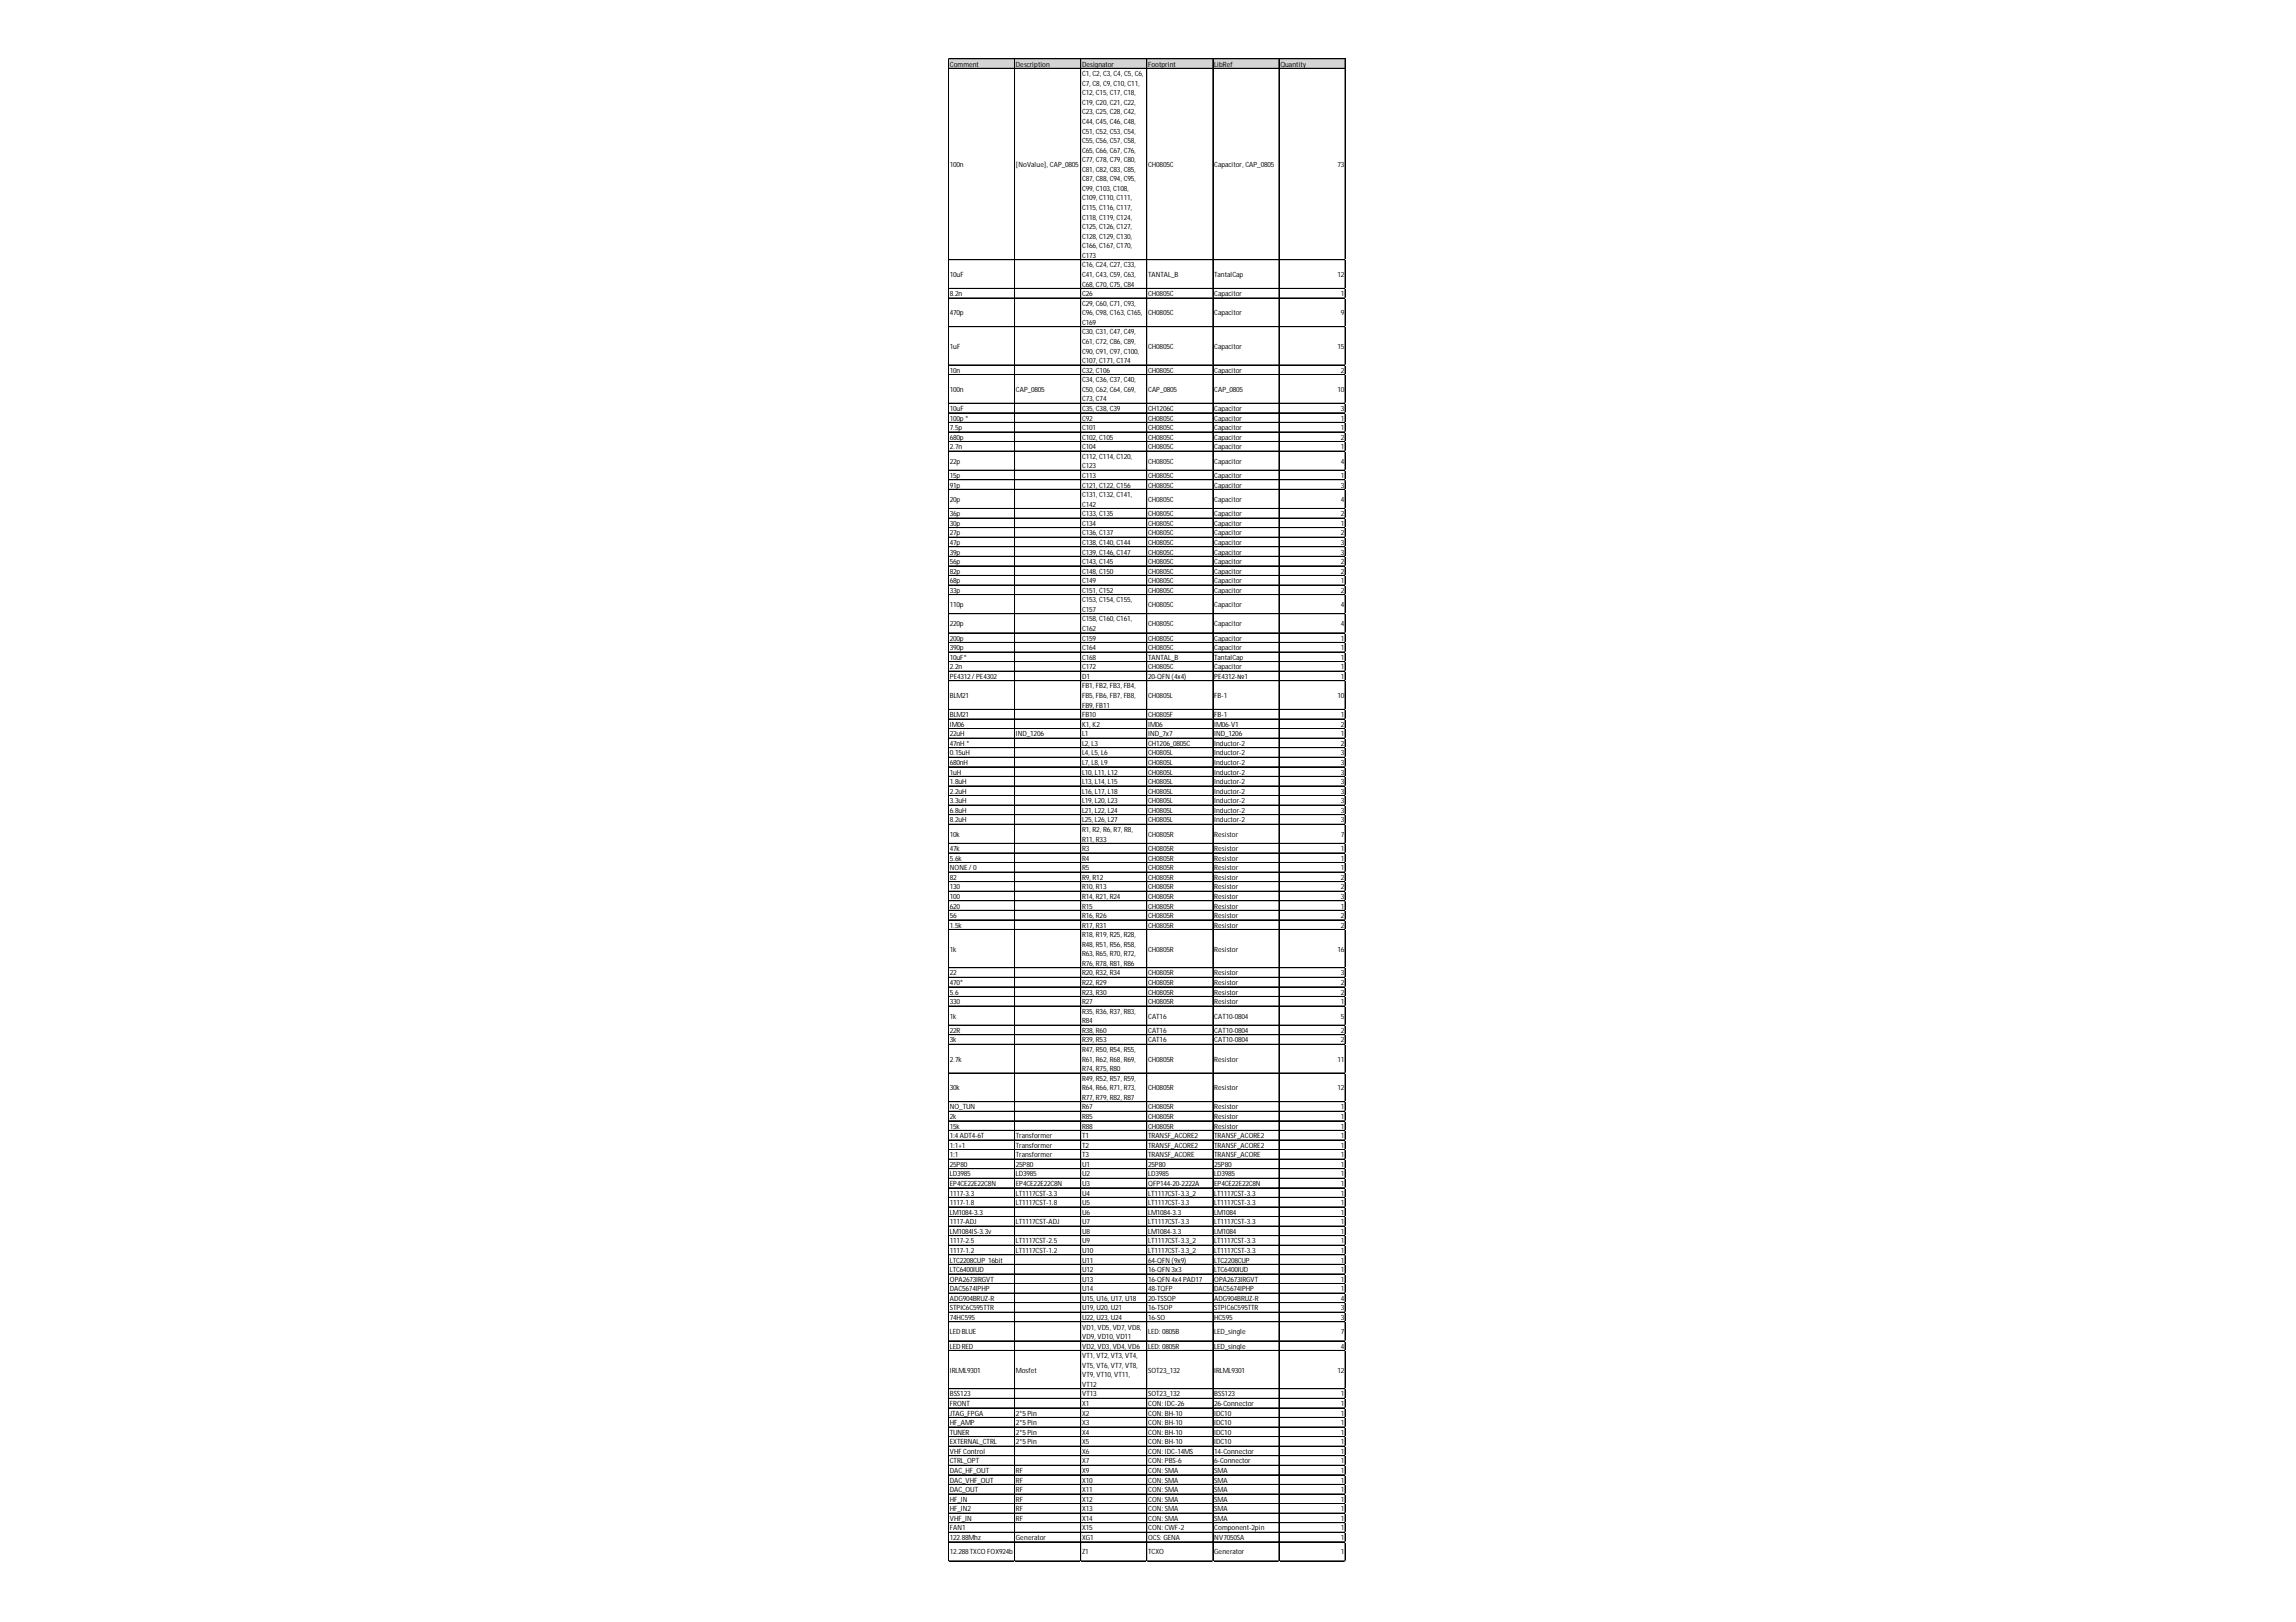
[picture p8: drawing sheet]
<svg xmlns="http://www.w3.org/2000/svg" width="297mm" height="210mm" viewBox="0 0 297 210" stroke-linecap="round" stroke-linejoin="round" font-family="sans-serif">
<defs><g id="words">
<g font-size=".9">
<text x="122.9" y="8.6">Comment</text>
<text x="131.4" y="8.6">Description</text>
<text x="140" y="8.6">Designator</text>
<text x="140" y="9.8">C1, C2, C3, C4, C5, C6,</text>
<text x="140" y="11.1">C7, C8, C9, C10, C11,</text>
<text x="148.5" y="8.6">Footprint</text>
<text x="157.1" y="8.6">LibRef</text>
<text x="165.6" y="8.6">Quantity</text>
<text x="140" y="12.3">C12, C15, C17, C18,</text>
<text x="140" y="13.6">C19, C20, C21, C22,</text>
<text x="140" y="14.8">C23, C25, C28, C42,</text>
<text x="140" y="16">C44, C45, C46, C48,</text>
<text x="140" y="17.3">C51, C52, C53, C54,</text>
<text x="122.9" y="21.6">100n</text>
<text x="131.4" y="21.6">[NoValue], CAP_0805</text>
<text x="140" y="18.5">C55, C56, C57, C58,</text>
<text x="140" y="19.8">C65, C66, C67, C76,</text>
<text x="140" y="21">C77, C78, C79, C80,</text>
<text x="140" y="22.2">C81, C82, C83, C85,</text>
<text x="140" y="23.5">C87, C88, C94, C95,</text>
<text x="148.5" y="21.6">CH0805C</text>
<text x="157.1" y="21.6">Capacitor, CAP_0805</text>
<text x="173" y="21.6">73</text>
<text x="140" y="24.7">C99, C103, C108,</text>
<text x="140" y="25.9">C109, C110, C111,</text>
<text x="140" y="27.2">C115, C116, C117,</text>
<text x="140" y="28.4">C118, C119, C124,</text>
<text x="140" y="29.7">C125, C126, C127,</text>
<text x="122.9" y="35.9">10uF</text>
<text x="140" y="30.9">C128, C129, C130,</text>
<text x="140" y="32.1">C166, C167, C170,</text>
<text x="140" y="33.4">C173</text>
<text x="140" y="34.6">C16, C24, C27, C33,</text>
<text x="140" y="35.9">C41, C43, C59, C63,</text>
<text x="148.5" y="35.9">TANTAL_B</text>
<text x="157.1" y="35.9">TantalCap</text>
<text x="173" y="35.9">12</text>
<text x="122.9" y="38.3">8.2n</text>
<text x="122.9" y="40.8">470p</text>
<text x="140" y="37.1">C68, C70, C75, C84</text>
<text x="140" y="38.3">C26</text>
<text x="140" y="39.6">C29, C60, C71, C93,</text>
<text x="140" y="40.8">C96, C98, C163, C165,</text>
<text x="148.5" y="38.3">CH0805C</text>
<text x="148.5" y="40.8">CH0805C</text>
<text x="157.1" y="38.3">Capacitor</text>
<text x="157.1" y="40.8">Capacitor</text>
<text x="173.5" y="38.3">1</text>
<text x="173.5" y="40.8">9</text>
<text x="122.9" y="45.1">1uF</text>
<text x="140" y="42">C169</text>
<text x="140" y="43.3">C30, C31, C47, C49,</text>
<text x="140" y="44.5">C61, C72, C86, C89,</text>
<text x="140" y="45.8">C90, C91, C97, C100,</text>
<text x="140" y="47">C107, C171, C174</text>
<text x="148.5" y="45.1">CH0805C</text>
<text x="157.1" y="45.1">Capacitor</text>
<text x="173" y="45.1">15</text>
<text x="122.9" y="48.2">10n</text>
<text x="122.9" y="50.7">100n</text>
<text x="122.9" y="53.2">10uF</text>
<text x="131.4" y="50.7">CAP_0805</text>
<text x="140" y="48.2">C32, C106</text>
<text x="140" y="49.5">C34, C36, C37, C40,</text>
<text x="140" y="50.7">C50, C62, C64, C69,</text>
<text x="140" y="51.9">C73, C74</text>
<text x="140" y="53.2">C35, C38, C39</text>
<text x="148.5" y="48.2">CH0805C</text>
<text x="148.5" y="50.7">CAP_0805</text>
<text x="148.5" y="53.2">CH1206C</text>
<text x="157.1" y="48.2">Capacitor</text>
<text x="157.1" y="50.7">CAP_0805</text>
<text x="157.1" y="53.2">Capacitor</text>
<text x="173" y="50.7">10</text>
<text x="173.5" y="48.2">2</text>
<text x="173.5" y="53.2">3</text>
<text x="122.9" y="54.4">100p*</text>
<text x="122.9" y="55.7">7.5p</text>
<text x="122.9" y="56.9">680p</text>
<text x="122.9" y="58.1">2.7n</text>
<text x="122.9" y="60">22p</text>
<text x="140" y="54.4">C92</text>
<text x="140" y="55.7">C101</text>
<text x="140" y="56.9">C102, C105</text>
<text x="140" y="58.1">C104</text>
<text x="140" y="59.4">C112, C114, C120,</text>
<text x="148.5" y="54.4">CH0805C</text>
<text x="148.5" y="55.7">CH0805C</text>
<text x="148.5" y="56.9">CH0805C</text>
<text x="148.5" y="58.1">CH0805C</text>
<text x="148.5" y="60">CH0805C</text>
<text x="157.1" y="54.4">Capacitor</text>
<text x="157.1" y="55.7">Capacitor</text>
<text x="157.1" y="56.9">Capacitor</text>
<text x="157.1" y="58.1">Capacitor</text>
<text x="157.1" y="60">Capacitor</text>
<text x="173.5" y="54.4">1</text>
<text x="173.5" y="55.7">1</text>
<text x="173.5" y="56.9">2</text>
<text x="173.5" y="58.1">1</text>
<text x="173.5" y="60">4</text>
<text x="122.9" y="61.9">15p</text>
<text x="122.9" y="63.1">91p</text>
<text x="122.9" y="64.9">20p</text>
<text x="140" y="60.6">C123</text>
<text x="140" y="61.9">C113</text>
<text x="140" y="63.1">C121, C122, C156</text>
<text x="140" y="64.3">C131, C132, C141,</text>
<text x="140" y="65.6">C142</text>
<text x="148.5" y="61.9">CH0805C</text>
<text x="148.5" y="63.1">CH0805C</text>
<text x="148.5" y="64.9">CH0805C</text>
<text x="157.1" y="61.9">Capacitor</text>
<text x="157.1" y="63.1">Capacitor</text>
<text x="157.1" y="64.9">Capacitor</text>
<text x="173.5" y="61.9">1</text>
<text x="173.5" y="63.1">3</text>
<text x="173.5" y="64.9">4</text>
<text x="122.9" y="66.8">36p</text>
<text x="122.9" y="68">30p</text>
<text x="122.9" y="69.3">27p</text>
<text x="122.9" y="70.5">47p</text>
<text x="122.9" y="71.8">39p</text>
<text x="140" y="66.8">C133, C135</text>
<text x="140" y="68">C134</text>
<text x="140" y="69.3">C136, C137</text>
<text x="140" y="70.5">C138, C140, C144</text>
<text x="140" y="71.8">C139, C146, C147</text>
<text x="148.5" y="66.8">CH0805C</text>
<text x="148.5" y="68">CH0805C</text>
<text x="148.5" y="69.3">CH0805C</text>
<text x="148.5" y="70.5">CH0805C</text>
<text x="148.5" y="71.8">CH0805C</text>
<text x="157.1" y="66.8">Capacitor</text>
<text x="157.1" y="68">Capacitor</text>
<text x="157.1" y="69.3">Capacitor</text>
<text x="157.1" y="70.5">Capacitor</text>
<text x="157.1" y="71.8">Capacitor</text>
<text x="173.5" y="66.8">2</text>
<text x="173.5" y="68">1</text>
<text x="173.5" y="69.3">2</text>
<text x="173.5" y="70.5">3</text>
<text x="173.5" y="71.8">3</text>
<text x="122.9" y="73">56p</text>
<text x="122.9" y="74.2">82p</text>
<text x="122.9" y="75.5">68p</text>
<text x="122.9" y="76.7">33p</text>
<text x="140" y="73">C143, C145</text>
<text x="140" y="74.2">C148, C150</text>
<text x="140" y="75.5">C149</text>
<text x="140" y="76.7">C151, C152</text>
<text x="140" y="77.9">C153, C154, C155,</text>
<text x="148.5" y="73">CH0805C</text>
<text x="148.5" y="74.2">CH0805C</text>
<text x="148.5" y="75.5">CH0805C</text>
<text x="148.5" y="76.7">CH0805C</text>
<text x="157.1" y="73">Capacitor</text>
<text x="157.1" y="74.2">Capacitor</text>
<text x="157.1" y="75.5">Capacitor</text>
<text x="157.1" y="76.7">Capacitor</text>
<text x="173.5" y="73">2</text>
<text x="173.5" y="74.2">2</text>
<text x="173.5" y="75.5">1</text>
<text x="173.5" y="76.7">2</text>
<text x="122.9" y="78.6">110p</text>
<text x="122.9" y="81">220p</text>
<text x="122.9" y="82.9">200p</text>
<text x="140" y="79.2">C157</text>
<text x="140" y="80.4">C158, C160, C161,</text>
<text x="140" y="81.7">C162</text>
<text x="140" y="82.9">C159</text>
<text x="148.5" y="78.6">CH0805C</text>
<text x="148.5" y="81">CH0805C</text>
<text x="148.5" y="82.9">CH0805C</text>
<text x="157.1" y="78.6">Capacitor</text>
<text x="157.1" y="81">Capacitor</text>
<text x="157.1" y="82.9">Capacitor</text>
<text x="173.5" y="78.6">4</text>
<text x="173.5" y="81">4</text>
<text x="173.5" y="82.9">1</text>
<text x="122.9" y="84.1">390p</text>
<text x="122.9" y="85.4">10uF*</text>
<text x="122.9" y="86.6">2.2n</text>
<text x="122.9" y="87.9">PE4312/PE4302</text>
<text x="140" y="84.1">C164</text>
<text x="140" y="85.4">C168</text>
<text x="140" y="86.6">C172</text>
<text x="140" y="87.9">D1</text>
<text x="140" y="89.1">FB1, FB2, FB3, FB4,</text>
<text x="148.5" y="84.1">CH0805C</text>
<text x="148.5" y="85.4">TANTAL_B</text>
<text x="148.5" y="86.6">CH0805C</text>
<text x="148.5" y="87.9">20-QFN(4x4)</text>
<text x="157.1" y="84.1">Capacitor</text>
<text x="157.1" y="85.4">TantalCap</text>
<text x="157.1" y="86.6">Capacitor</text>
<text x="157.1" y="87.9">PE4312-№1</text>
<text x="173.5" y="84.1">1</text>
<text x="173.5" y="85.4">1</text>
<text x="173.5" y="86.6">1</text>
<text x="173.5" y="87.9">1</text>
<text x="122.9" y="90.3">BLM21</text>
<text x="122.9" y="92.8">BLM21</text>
<text x="122.9" y="94">IM06</text>
<text x="122.9" y="95.3">22uH</text>
<text x="131.4" y="95.3">IND_1206</text>
<text x="140" y="90.3">FB5, FB6, FB7, FB8,</text>
<text x="140" y="91.6">FB9, FB11</text>
<text x="140" y="92.8">FB10</text>
<text x="140" y="94">K1, K2</text>
<text x="140" y="95.3">L1</text>
<text x="148.5" y="90.3">CH0805L</text>
<text x="148.5" y="92.8">CH0805F</text>
<text x="148.5" y="94">IM06</text>
<text x="148.5" y="95.3">IND_7x7</text>
<text x="157.1" y="90.3">FB-1</text>
<text x="157.1" y="92.8">FB-1</text>
<text x="157.1" y="94">IM06-V1</text>
<text x="157.1" y="95.3">IND_1206</text>
<text x="173" y="90.3">10</text>
<text x="173.5" y="92.8">1</text>
<text x="173.5" y="94">2</text>
<text x="173.5" y="95.3">1</text>
<text x="122.9" y="96.5">47nH*</text>
<text x="122.9" y="97.8">0.15uH</text>
<text x="122.9" y="99">680nH</text>
<text x="122.9" y="100.2">1uH</text>
<text x="122.9" y="101.5">1.8uH</text>
<text x="140" y="96.5">L2, L3</text>
<text x="140" y="97.8">L4, L5, L6</text>
<text x="140" y="99">L7, L8, L9</text>
<text x="140" y="100.2">L10, L11, L12</text>
<text x="140" y="101.5">L13, L14, L15</text>
<text x="148.5" y="96.5">CH1206_0805C</text>
<text x="148.5" y="97.8">CH0805L</text>
<text x="148.5" y="99">CH0805L</text>
<text x="148.5" y="100.2">CH0805L</text>
<text x="148.5" y="101.5">CH0805L</text>
<text x="157.1" y="96.5">Inductor-2</text>
<text x="157.1" y="97.8">Inductor-2</text>
<text x="157.1" y="99">Inductor-2</text>
<text x="157.1" y="100.2">Inductor-2</text>
<text x="157.1" y="101.5">Inductor-2</text>
<text x="173.5" y="96.5">2</text>
<text x="173.5" y="97.8">3</text>
<text x="173.5" y="99">3</text>
<text x="173.5" y="100.2">3</text>
<text x="173.5" y="101.5">3</text>
<text x="122.9" y="102.7">2.2uH</text>
<text x="122.9" y="104">3.3uH</text>
<text x="122.9" y="105.2">6.8uH</text>
<text x="122.9" y="106.4">8.2uH</text>
<text x="140" y="102.7">L16, L17, L18</text>
<text x="140" y="104">L19, L20, L23</text>
<text x="140" y="105.2">L21, L22, L24</text>
<text x="140" y="106.4">L25, L26, L27</text>
<text x="140" y="107.7">R1, R2, R6, R7, R8,</text>
<text x="148.5" y="102.7">CH0805L</text>
<text x="148.5" y="104">CH0805L</text>
<text x="148.5" y="105.2">CH0805L</text>
<text x="148.5" y="106.4">CH0805L</text>
<text x="157.1" y="102.7">Inductor-2</text>
<text x="157.1" y="104">Inductor-2</text>
<text x="157.1" y="105.2">Inductor-2</text>
<text x="157.1" y="106.4">Inductor-2</text>
<text x="173.5" y="102.7">3</text>
<text x="173.5" y="104">3</text>
<text x="173.5" y="105.2">3</text>
<text x="173.5" y="106.4">3</text>
<text x="122.9" y="108.3">10k</text>
<text x="122.9" y="110.1">47k</text>
<text x="122.9" y="111.4">5.6k</text>
<text x="122.9" y="112.6">NONE/0</text>
<text x="122.9" y="113.9">82</text>
<text x="140" y="108.9">R11, R33</text>
<text x="140" y="110.1">R3</text>
<text x="140" y="111.4">R4</text>
<text x="140" y="112.6">R5</text>
<text x="140" y="113.9">R9, R12</text>
<text x="148.5" y="108.3">CH0805R</text>
<text x="148.5" y="110.1">CH0805R</text>
<text x="148.5" y="111.4">CH0805R</text>
<text x="148.5" y="112.6">CH0805R</text>
<text x="148.5" y="113.9">CH0805R</text>
<text x="157.1" y="108.3">Resistor</text>
<text x="157.1" y="110.1">Resistor</text>
<text x="157.1" y="111.4">Resistor</text>
<text x="157.1" y="112.6">Resistor</text>
<text x="157.1" y="113.9">Resistor</text>
<text x="173.5" y="108.3">7</text>
<text x="173.5" y="110.1">1</text>
<text x="173.5" y="111.4">1</text>
<text x="173.5" y="112.6">1</text>
<text x="173.5" y="113.9">2</text>
<text x="122.9" y="115.1">130</text>
<text x="122.9" y="116.3">100</text>
<text x="122.9" y="117.6">620</text>
<text x="122.9" y="118.8">56</text>
<text x="140" y="115.1">R10, R13</text>
<text x="140" y="116.3">R14, R21, R24</text>
<text x="140" y="117.6">R15</text>
<text x="140" y="118.8">R16, R26</text>
<text x="148.5" y="115.1">CH0805R</text>
<text x="148.5" y="116.3">CH0805R</text>
<text x="148.5" y="117.6">CH0805R</text>
<text x="148.5" y="118.8">CH0805R</text>
<text x="157.1" y="115.1">Resistor</text>
<text x="157.1" y="116.3">Resistor</text>
<text x="157.1" y="117.6">Resistor</text>
<text x="157.1" y="118.8">Resistor</text>
<text x="173.5" y="115.1">2</text>
<text x="173.5" y="116.3">3</text>
<text x="173.5" y="117.6">1</text>
<text x="173.5" y="118.8">2</text>
<text x="122.9" y="120">1.5k</text>
<text x="122.9" y="123.1">1k</text>
<text x="140" y="120">R17, R31</text>
<text x="140" y="121.3">R18, R19, R25, R28,</text>
<text x="140" y="122.5">R48, R51, R56, R58,</text>
<text x="140" y="123.8">R63, R65, R70, R72,</text>
<text x="140" y="125">R76, R78, R81, R86</text>
<text x="148.5" y="120">CH0805R</text>
<text x="148.5" y="123.1">CH0805R</text>
<text x="157.1" y="120">Resistor</text>
<text x="157.1" y="123.1">Resistor</text>
<text x="173" y="123.1">16</text>
<text x="173.5" y="120">2</text>
<text x="122.9" y="126.2">22</text>
<text x="122.9" y="127.5">470*</text>
<text x="122.9" y="128.7">5.6</text>
<text x="122.9" y="130">330</text>
<text x="122.9" y="131.8">1k</text>
<text x="140" y="126.2">R20, R32, R34</text>
<text x="140" y="127.5">R22, R29</text>
<text x="140" y="128.7">R23, R30</text>
<text x="140" y="130">R27</text>
<text x="140" y="131.2">R35, R36, R37, R83,</text>
<text x="148.5" y="126.2">CH0805R</text>
<text x="148.5" y="127.5">CH0805R</text>
<text x="148.5" y="128.7">CH0805R</text>
<text x="148.5" y="130">CH0805R</text>
<text x="148.5" y="131.8">CAT16</text>
<text x="157.1" y="126.2">Resistor</text>
<text x="157.1" y="127.5">Resistor</text>
<text x="157.1" y="128.7">Resistor</text>
<text x="157.1" y="130">Resistor</text>
<text x="157.1" y="131.8">CAT10-0804</text>
<text x="173.5" y="126.2">3</text>
<text x="173.5" y="127.5">2</text>
<text x="173.5" y="128.7">2</text>
<text x="173.5" y="130">1</text>
<text x="173.5" y="131.8">5</text>
<text x="122.9" y="133.7">22R</text>
<text x="122.9" y="134.9">3k</text>
<text x="122.9" y="137.4">2.7k</text>
<text x="140" y="132.4">R84</text>
<text x="140" y="133.7">R38, R60</text>
<text x="140" y="134.9">R39, R53</text>
<text x="140" y="136.1">R47, R50, R54, R55,</text>
<text x="140" y="137.4">R61, R62, R68, R69,</text>
<text x="148.5" y="133.7">CAT16</text>
<text x="148.5" y="134.9">CAT16</text>
<text x="148.5" y="137.4">CH0805R</text>
<text x="157.1" y="133.7">CAT10-0804</text>
<text x="157.1" y="134.9">CAT10-0804</text>
<text x="157.1" y="137.4">Resistor</text>
<text x="173" y="137.4">11</text>
<text x="173.5" y="133.7">2</text>
<text x="173.5" y="134.9">2</text>
<text x="122.9" y="141.1">30k</text>
<text x="122.9" y="143.6">NO_TUN</text>
<text x="140" y="138.6">R74, R75, R80</text>
<text x="140" y="139.9">R49, R52, R57, R59,</text>
<text x="140" y="141.1">R64, R66, R71, R73,</text>
<text x="140" y="142.3">R77, R79, R82, R87</text>
<text x="140" y="143.6">R67</text>
<text x="148.5" y="141.1">CH0805R</text>
<text x="148.5" y="143.6">CH0805R</text>
<text x="157.1" y="141.1">Resistor</text>
<text x="157.1" y="143.6">Resistor</text>
<text x="173" y="141.1">12</text>
<text x="173.5" y="143.6">1</text>
<text x="122.9" y="144.8">2k</text>
<text x="122.9" y="146.1">15k</text>
<text x="122.9" y="147.3">1:4ADT4-6T</text>
<text x="122.9" y="148.5">1:1+1</text>
<text x="122.9" y="149.8">1:1</text>
<text x="131.4" y="147.3">Transformer</text>
<text x="131.4" y="148.5">Transformer</text>
<text x="131.4" y="149.8">Transformer</text>
<text x="140" y="144.8">R85</text>
<text x="140" y="146.1">R88</text>
<text x="140" y="147.3">T1</text>
<text x="140" y="148.5">T2</text>
<text x="140" y="149.8">T3</text>
<text x="148.5" y="144.8">CH0805R</text>
<text x="148.5" y="146.1">CH0805R</text>
<text x="148.5" y="147.3">TRANSF_ACORE2</text>
<text x="148.5" y="148.5">TRANSF_ACORE2</text>
<text x="148.5" y="149.8">TRANSF_ACORE</text>
<text x="157.1" y="144.8">Resistor</text>
<text x="157.1" y="146.1">Resistor</text>
<text x="157.1" y="147.3">TRANSF_ACORE2</text>
<text x="157.1" y="148.5">TRANSF_ACORE2</text>
<text x="157.1" y="149.8">TRANSF_ACORE</text>
<text x="173.5" y="144.8">1</text>
<text x="173.5" y="146.1">1</text>
<text x="173.5" y="147.3">1</text>
<text x="173.5" y="148.5">1</text>
<text x="173.5" y="149.8">1</text>
<text x="122.9" y="151">25P80</text>
<text x="122.9" y="152.2">LD3985</text>
<text x="122.9" y="153.5">EP4CE22E22C8N</text>
<text x="122.9" y="154.7">1117-3.3</text>
<text x="122.9" y="156">1117-1.8</text>
<text x="131.4" y="151">25P80</text>
<text x="131.4" y="152.2">LD3985</text>
<text x="131.4" y="153.5">EP4CE22E22C8N</text>
<text x="131.4" y="154.7">LT1117CST-3.3</text>
<text x="131.4" y="156">LT1117CST-1.8</text>
<text x="140" y="151">U1</text>
<text x="140" y="152.2">U2</text>
<text x="140" y="153.5">U3</text>
<text x="140" y="154.7">U4</text>
<text x="140" y="156">U5</text>
<text x="148.5" y="151">25P80</text>
<text x="148.5" y="152.2">LD3985</text>
<text x="148.5" y="153.5">QFP144-20-2222A</text>
<text x="148.5" y="154.7">LT1117CST-3.3_2</text>
<text x="148.5" y="156">LT1117CST-3.3</text>
<text x="157.1" y="151">25P80</text>
<text x="157.1" y="152.2">LD3985</text>
<text x="157.1" y="153.5">EP4CE22E22C8N</text>
<text x="157.1" y="154.7">LT1117CST-3.3</text>
<text x="157.1" y="156">LT1117CST-3.3</text>
<text x="173.5" y="151">1</text>
<text x="173.5" y="152.2">1</text>
<text x="173.5" y="153.5">1</text>
<text x="173.5" y="154.7">1</text>
<text x="173.5" y="156">1</text>
<text x="122.9" y="157.2">LM1084-3.3</text>
<text x="122.9" y="158.4">1117-ADJ</text>
<text x="122.9" y="159.7">LM1084IS-3.3v</text>
<text x="122.9" y="160.9">1117-2.5</text>
<text x="131.4" y="158.4">LT1117CST-ADJ</text>
<text x="131.4" y="160.9">LT1117CST-2.5</text>
<text x="140" y="157.2">U6</text>
<text x="140" y="158.4">U7</text>
<text x="140" y="159.7">U8</text>
<text x="140" y="160.9">U9</text>
<text x="148.5" y="157.2">LM1084-3.3</text>
<text x="148.5" y="158.4">LT1117CST-3.3</text>
<text x="148.5" y="159.7">LM1084-3.3</text>
<text x="148.5" y="160.9">LT1117CST-3.3_2</text>
<text x="157.1" y="157.2">LM1084</text>
<text x="157.1" y="158.4">LT1117CST-3.3</text>
<text x="157.1" y="159.7">LM1084</text>
<text x="157.1" y="160.9">LT1117CST-3.3</text>
<text x="173.5" y="157.2">1</text>
<text x="173.5" y="158.4">1</text>
<text x="173.5" y="159.7">1</text>
<text x="173.5" y="160.9">1</text>
<text x="122.9" y="162.1">1117-1.2</text>
<text x="122.9" y="163.4">LTC2208CUP16bit</text>
<text x="122.9" y="164.6">LTC6400IUD</text>
<text x="122.9" y="165.9">OPA2673IRGVT</text>
<text x="122.9" y="167.1">DAC5674IPHP</text>
<text x="131.4" y="162.1">LT1117CST-1.2</text>
<text x="140" y="162.1">U10</text>
<text x="140" y="163.4">U11</text>
<text x="140" y="164.6">U12</text>
<text x="140" y="165.9">U13</text>
<text x="140" y="167.1">U14</text>
<text x="148.5" y="162.1">LT1117CST-3.3_2</text>
<text x="148.5" y="163.4">64-QFN(9x9)</text>
<text x="148.5" y="164.6">16-QFN3x3</text>
<text x="148.5" y="165.9">16-QFN4x4PAD17</text>
<text x="148.5" y="167.1">48-TQFP</text>
<text x="157.1" y="162.1">LT1117CST-3.3</text>
<text x="157.1" y="163.4">LTC2208CUP</text>
<text x="157.1" y="164.6">LTC6400IUD</text>
<text x="157.1" y="165.9">OPA2673IRGVT</text>
<text x="157.1" y="167.1">DAC5674IPHP</text>
<text x="173.5" y="162.1">1</text>
<text x="173.5" y="163.4">1</text>
<text x="173.5" y="164.6">1</text>
<text x="173.5" y="165.9">1</text>
<text x="173.5" y="167.1">1</text>
<text x="122.9" y="168.3">ADG904BRUZ-R</text>
<text x="122.9" y="169.6">STPIC6C595TTR</text>
<text x="122.9" y="170.8">74HC595</text>
<text x="122.9" y="172.7">LEDBLUE</text>
<text x="140" y="168.3">U15, U16, U17, U18</text>
<text x="140" y="169.6">U19, U20, U21</text>
<text x="140" y="170.8">U22, U23, U24</text>
<text x="140" y="172.1">VD1, VD5, VD7, VD8,</text>
<text x="140" y="173.3">VD9, VD10, VD11</text>
<text x="148.5" y="168.3">20-TSSOP</text>
<text x="148.5" y="169.6">16-TSOP</text>
<text x="148.5" y="170.8">16-SO</text>
<text x="148.5" y="172.7">LED: 0805B</text>
<text x="157.1" y="168.3">ADG904BRUZ-R</text>
<text x="157.1" y="169.6">STPIC6C595TTR</text>
<text x="157.1" y="170.8">HC595</text>
<text x="157.1" y="172.7">LED_single</text>
<text x="173.5" y="168.3">4</text>
<text x="173.5" y="169.6">3</text>
<text x="173.5" y="170.8">3</text>
<text x="173.5" y="172.7">7</text>
<text x="122.9" y="174.5">LEDRED</text>
<text x="122.9" y="177.6">IRLML9301</text>
<text x="131.4" y="177.6">Mosfet</text>
<text x="140" y="174.5">VD2, VD3, VD4, VD6</text>
<text x="140" y="175.8">VT1, VT2, VT3, VT4,</text>
<text x="140" y="177">VT5, VT6, VT7, VT8,</text>
<text x="140" y="178.2">VT9, VT10, VT11,</text>
<text x="140" y="179.5">VT12</text>
<text x="148.5" y="174.5">LED: 0805R</text>
<text x="148.5" y="177.6">SOT23_132</text>
<text x="157.1" y="174.5">LED_single</text>
<text x="157.1" y="177.6">IRLML9301</text>
<text x="173" y="177.6">12</text>
<text x="173.5" y="174.5">4</text>
<text x="122.9" y="180.7">BSS123</text>
<text x="122.9" y="182">FRONT</text>
<text x="122.9" y="183.2">JTAG_FPGA</text>
<text x="122.9" y="184.4">HF_AMP</text>
<text x="122.9" y="185.7">TUNER</text>
<text x="131.4" y="183.2">2*5Pin</text>
<text x="131.4" y="184.4">2*5Pin</text>
<text x="131.4" y="185.7">2*5Pin</text>
<text x="140" y="180.7">VT13</text>
<text x="140" y="182">X1</text>
<text x="140" y="183.2">X2</text>
<text x="140" y="184.4">X3</text>
<text x="140" y="185.7">X4</text>
<text x="148.5" y="180.7">SOT23_132</text>
<text x="148.5" y="182">CON: IDC-26</text>
<text x="148.5" y="183.2">CON: BH-10</text>
<text x="148.5" y="184.4">CON: BH-10</text>
<text x="148.5" y="185.7">CON: BH-10</text>
<text x="157.1" y="180.7">BSS123</text>
<text x="157.1" y="182">26-Connector</text>
<text x="157.1" y="183.2">IDC10</text>
<text x="157.1" y="184.4">IDC10</text>
<text x="157.1" y="185.7">IDC10</text>
<text x="173.5" y="180.7">1</text>
<text x="173.5" y="182">1</text>
<text x="173.5" y="183.2">1</text>
<text x="173.5" y="184.4">1</text>
<text x="173.5" y="185.7">1</text>
<text x="122.9" y="186.9">EXTERNAL_CTRL</text>
<text x="122.9" y="188.1">VHFControl</text>
<text x="122.9" y="189.4">CTRL_OPT</text>
<text x="122.9" y="190.6">DAC_HF_OUT</text>
<text x="122.9" y="191.9">DAC_VHF_OUT</text>
<text x="131.4" y="186.9">2*5Pin</text>
<text x="131.4" y="190.6">RF</text>
<text x="131.4" y="191.9">RF</text>
<text x="140" y="186.9">X5</text>
<text x="140" y="188.1">X6</text>
<text x="140" y="189.4">X7</text>
<text x="140" y="190.6">X9</text>
<text x="140" y="191.9">X10</text>
<text x="148.5" y="186.9">CON: BH-10</text>
<text x="148.5" y="188.1">CON: IDC-14MS</text>
<text x="148.5" y="189.4">CON: PBS-6</text>
<text x="148.5" y="190.6">CON: SMA</text>
<text x="148.5" y="191.9">CON: SMA</text>
<text x="157.1" y="186.9">IDC10</text>
<text x="157.1" y="188.1">14-Connector</text>
<text x="157.1" y="189.4">6-Connector</text>
<text x="157.1" y="190.6">SMA</text>
<text x="157.1" y="191.9">SMA</text>
<text x="173.5" y="186.9">1</text>
<text x="173.5" y="188.1">1</text>
<text x="173.5" y="189.4">1</text>
<text x="173.5" y="190.6">1</text>
<text x="173.5" y="191.9">1</text>
<text x="122.9" y="193.1">DAC_OUT</text>
<text x="122.9" y="194.3">HF_IN</text>
<text x="122.9" y="195.6">HF_IN2</text>
<text x="122.9" y="196.8">VHF_IN</text>
<text x="131.4" y="193.1">RF</text>
<text x="131.4" y="194.3">RF</text>
<text x="131.4" y="195.6">RF</text>
<text x="131.4" y="196.8">RF</text>
<text x="140" y="193.1">X11</text>
<text x="140" y="194.3">X12</text>
<text x="140" y="195.6">X13</text>
<text x="140" y="196.8">X14</text>
<text x="148.5" y="193.1">CON: SMA</text>
<text x="148.5" y="194.3">CON: SMA</text>
<text x="148.5" y="195.6">CON: SMA</text>
<text x="148.5" y="196.8">CON: SMA</text>
<text x="157.1" y="193.1">SMA</text>
<text x="157.1" y="194.3">SMA</text>
<text x="157.1" y="195.6">SMA</text>
<text x="157.1" y="196.8">SMA</text>
<text x="173.5" y="193.1">1</text>
<text x="173.5" y="194.3">1</text>
<text x="173.5" y="195.6">1</text>
<text x="173.5" y="196.8">1</text>
<text x="122.9" y="198.1">FAN1</text>
<text x="122.9" y="199.3">122.88Mhz</text>
<text x="122.9" y="201.1">12.288TXCOFOX924b</text>
<text x="131.4" y="199.3">Generator</text>
<text x="140" y="198.1">X15</text>
<text x="140" y="199.3">XG1</text>
<text x="140" y="201.1">Z1</text>
<text x="148.5" y="198.1">CON: CWF-2</text>
<text x="148.5" y="199.3">OCS: GENA</text>
<text x="148.5" y="201.1">TCXO</text>
<text x="157.1" y="198.1">Component-2pin</text>
<text x="157.1" y="199.3">NV7050SA</text>
<text x="157.1" y="201.1">Generator</text>
<text x="173.5" y="198.1">1</text>
<text x="173.5" y="199.3">1</text>
<text x="173.5" y="201.1">1</text>
</g>
</g></defs>
<path d="M122.7 7.6h51.4v1.3h-51.4z" fill="#d3d3d3"/>
<g fill="none" stroke="#000" stroke-width=".13">
<path d="M122.7 7.6v194.5M122.8 7.6h51.3M122.8 8.8h51.3M122.8 8.9h51.3M131.3 7.7v194.4M139.8 7.7v194.4M148.4 7.7v194.4M156.9 7.7v194.4M165.5 7.7v194.4M174 7.7v194.4M122.8 33.6h51.3M122.8 37.3h51.3"/>
<path d="M122.8 37.4h51.3M122.8 38.6h51.3M122.8 42.3h51.3M122.8 47.2h51.3M122.8 47.3h51.3M122.8 48.5h51.3M122.8 52.2h51.3M122.8 53.4h51.3M122.8 54.7h51.3M122.8 55.9h51.3M122.8 57.1h51.3M122.8 57.2h51.3"/>
<path d="M122.8 58.4h51.3M122.8 60.8h51.3M122.8 60.9h51.3M122.8 62.1h51.3M122.8 63.3h51.3M122.8 63.4h51.3M122.8 65.8h51.3M122.8 67h51.3M122.8 67.1h51.3M122.8 68.3h51.3M122.8 69.5h51.3M122.8 70.8h51.3"/>
<path d="M122.8 72h51.3M122.8 73.2h51.3M122.8 73.3h51.3M122.8 74.5h51.3M122.8 75.7h51.3M122.8 76.9h51.3M122.8 77h51.3M122.8 79.4h51.3M122.8 81.9h51.3M122.8 83.1h51.3M122.8 83.2h51.3M122.8 84.4h51.3"/>
<path d="M122.8 85.6h51.3M122.8 86.8h51.3M122.8 86.9h51.3M122.8 88.1h51.3M122.8 91.8h51.3M122.8 93h51.3M122.8 93.1h51.3M122.8 94.3h51.3M122.8 95.5h51.3M122.8 96.8h51.3M122.8 98h51.3M122.8 99.2h51.3"/>
<path d="M122.8 99.3h51.3M122.8 100.5h51.3M122.8 101.7h51.3M122.8 102.9h51.3M122.8 103h51.3M122.8 104.2h51.3M122.8 105.4h51.3M122.8 105.5h51.3M122.8 106.7h51.3M122.8 109.1h51.3M122.8 109.2h51.3M122.8 110.4h51.3"/>
<path d="M122.8 111.6h51.3M122.8 112.8h51.3M122.8 112.9h51.3M122.8 114.1h51.3M122.8 115.3h51.3M122.8 115.4h51.3M122.8 116.6h51.3M122.8 117.8h51.3M122.8 119h51.3M122.8 119.1h51.3M122.8 120.3h51.3M122.8 125.2h51.3"/>
<path d="M122.8 125.3h51.3M122.8 126.5h51.3M122.8 127.7h51.3M122.8 128.9h51.3M122.8 129h51.3M122.8 130.2h51.3M122.8 132.7h51.3M122.8 133.9h51.3M122.8 135.1h51.3M122.8 135.2h51.3M122.8 138.9h51.3M122.8 142.6h51.3"/>
<path d="M122.8 143.8h51.3M122.8 145h51.3M122.8 145.1h51.3M122.8 146.3h51.3M122.8 147.5h51.3M122.8 148.8h51.3M122.8 150h51.3M122.8 151.2h51.3M122.8 151.3h51.3M122.8 152.5h51.3M122.8 153.7h51.3M122.8 154.9h51.3"/>
<path d="M122.8 155h51.3M122.8 156.2h51.3M122.8 157.4h51.3M122.8 157.5h51.3M122.8 158.7h51.3M122.8 159.9h51.3M122.8 161.1h51.3M122.8 161.2h51.3M122.8 162.4h51.3M122.8 163.6h51.3M122.8 164.9h51.3M122.8 166.1h51.3"/>
<path d="M122.8 167.3h51.3M122.8 167.4h51.3M122.8 168.6h51.3M122.8 169.8h51.3M122.8 171h51.3M122.8 171.1h51.3M122.8 173.5h51.3M122.8 173.6h51.3M122.8 174.8h51.3M122.8 179.7h51.3M122.8 180.9h51.3M122.8 181h51.3"/>
<path d="M122.8 182.2h51.3M122.8 183.4h51.3M122.8 183.5h51.3M122.8 184.7h51.3M122.8 185.9h51.3M122.8 187.1h51.3M122.8 187.2h51.3M122.8 188.4h51.3M122.8 189.6h51.3M122.8 190.9h51.3M122.8 192.1h51.3M122.8 193.3h51.3"/>
<path d="M122.8 194.6h51.3M122.8 195.8h51.3M122.8 197h51.3M122.8 197.1h51.3M122.8 198.3h51.3M122.8 199.5h51.3M122.8 199.6h51.3M122.8 202h51.3"/>
</g>
<path d="M122.7 202.1h.1" fill="none" stroke="#dadcdd" stroke-width=".13"/>
<path d="M122.7 202.1h.1z" fill="#dadcdd"/>
<path d="M131.3 202.1h.1" fill="none" stroke="#dadcdd" stroke-width=".13"/>
<path d="M139.8 202.1h.1" fill="none" stroke="#dadcdd" stroke-width=".13"/>
<path d="M139.8 202.1h.1z" fill="#dadcdd"/>
<path d="M148.4 202.1h.1" fill="none" stroke="#dadcdd" stroke-width=".13"/>
<path d="M156.9 202.1h.1" fill="none" stroke="#dadcdd" stroke-width=".13"/>
<path d="M156.9 202.1h.1z" fill="#dadcdd"/>
<path d="M165.5 202.1h.1" fill="none" stroke="#dadcdd" stroke-width=".13"/>
<path d="M174 202.1h.1" fill="none" stroke="#dadcdd" stroke-width=".13"/>
<path d="M174 202.1h.1z" fill="#dadcdd"/>
<path d="M174.1 33.6h.1" fill="none" stroke="#dadcdd" stroke-width=".13"/>
<path d="M174.1 33.6v.1z" fill="#dadcdd"/>
<path d="M174.1 37.3h.1" fill="none" stroke="#dadcdd" stroke-width=".13"/>
<path d="M174.1 37.3v.1z" fill="#dadcdd"/>
<path d="M174.1 38.6h.1" fill="none" stroke="#dadcdd" stroke-width=".13"/>
<path d="M174.1 42.3h.1" fill="none" stroke="#dadcdd" stroke-width=".13"/>
<path d="M174.1 47.2h.1" fill="none" stroke="#dadcdd" stroke-width=".13"/>
<path d="M174.1 47.2v.1z" fill="#dadcdd"/>
<path d="M174.1 48.5h.1" fill="none" stroke="#dadcdd" stroke-width=".13"/>
<path d="M174.1 52.2h.1" fill="none" stroke="#dadcdd" stroke-width=".13"/>
<path d="M174.1 53.4h.1" fill="none" stroke="#dadcdd" stroke-width=".13"/>
<path d="M174.1 53.4v.1z" fill="#dadcdd"/>
<path d="M174.1 54.7h.1" fill="none" stroke="#dadcdd" stroke-width=".13"/>
<path d="M174.1 55.9h.1" fill="none" stroke="#dadcdd" stroke-width=".13"/>
<path d="M174.1 55.9v.1z" fill="#dadcdd"/>
<path d="M174.1 57.1h.1" fill="none" stroke="#dadcdd" stroke-width=".13"/>
<path d="M174.1 57.1v.1z" fill="#dadcdd"/>
<path d="M174.1 58.4h.1" fill="none" stroke="#dadcdd" stroke-width=".13"/>
<path d="M174.1 60.8h.1" fill="none" stroke="#dadcdd" stroke-width=".13"/>
<path d="M174.1 60.8v.1z" fill="#dadcdd"/>
<path d="M174.1 62.1h.1" fill="none" stroke="#dadcdd" stroke-width=".13"/>
<path d="M174.1 63.3h.1" fill="none" stroke="#dadcdd" stroke-width=".13"/>
<path d="M174.1 63.3v.1z" fill="#dadcdd"/>
<path d="M174.1 65.8h.1" fill="none" stroke="#dadcdd" stroke-width=".13"/>
<path d="M174.1 65.8v.1z" fill="#dadcdd"/>
<path d="M174.1 67h.1" fill="none" stroke="#dadcdd" stroke-width=".13"/>
<path d="M174.1 67v.1z" fill="#dadcdd"/>
<path d="M174.1 68.3h.1" fill="none" stroke="#dadcdd" stroke-width=".13"/>
<path d="M174.1 69.5h.1" fill="none" stroke="#dadcdd" stroke-width=".13"/>
<path d="M174.1 69.5v.1z" fill="#dadcdd"/>
<path d="M174.1 70.8h.1" fill="none" stroke="#dadcdd" stroke-width=".13"/>
<path d="M174.1 72h.1" fill="none" stroke="#dadcdd" stroke-width=".13"/>
<path d="M174.1 72v.1z" fill="#dadcdd"/>
<path d="M174.1 73.2h.1" fill="none" stroke="#dadcdd" stroke-width=".13"/>
<path d="M174.1 73.2v.1z" fill="#dadcdd"/>
<path d="M174.1 74.5h.1" fill="none" stroke="#dadcdd" stroke-width=".13"/>
<path d="M174.1 75.7h.1" fill="none" stroke="#dadcdd" stroke-width=".13"/>
<path d="M174.1 75.7v.1z" fill="#dadcdd"/>
<path d="M174.1 76.9h.1" fill="none" stroke="#dadcdd" stroke-width=".13"/>
<path d="M174.1 76.9v.1z" fill="#dadcdd"/>
<path d="M174.1 79.4h.1" fill="none" stroke="#dadcdd" stroke-width=".13"/>
<path d="M174.1 79.4v.1z" fill="#dadcdd"/>
<path d="M174.1 81.9h.1" fill="none" stroke="#dadcdd" stroke-width=".13"/>
<path d="M174.1 81.9v.1z" fill="#dadcdd"/>
<path d="M174.1 83.1h.1" fill="none" stroke="#dadcdd" stroke-width=".13"/>
<path d="M174.1 83.1v.1z" fill="#dadcdd"/>
<path d="M174.1 84.4h.1" fill="none" stroke="#dadcdd" stroke-width=".13"/>
<path d="M174.1 85.6h.1" fill="none" stroke="#dadcdd" stroke-width=".13"/>
<path d="M174.1 85.6v.1z" fill="#dadcdd"/>
<path d="M174.1 86.8h.1" fill="none" stroke="#dadcdd" stroke-width=".13"/>
<path d="M174.1 86.8v.1z" fill="#dadcdd"/>
<path d="M174.1 88.1h.1" fill="none" stroke="#dadcdd" stroke-width=".13"/>
<path d="M174.1 91.8h.1" fill="none" stroke="#dadcdd" stroke-width=".13"/>
<path d="M174.1 91.8v.1z" fill="#dadcdd"/>
<path d="M174.1 93h.1" fill="none" stroke="#dadcdd" stroke-width=".13"/>
<path d="M174.1 93v.1z" fill="#dadcdd"/>
<path d="M174.1 94.3h.1" fill="none" stroke="#dadcdd" stroke-width=".13"/>
<path d="M174.1 95.5h.1" fill="none" stroke="#dadcdd" stroke-width=".13"/>
<path d="M174.1 95.5v.1z" fill="#dadcdd"/>
<path d="M174.1 96.8h.1" fill="none" stroke="#dadcdd" stroke-width=".13"/>
<path d="M174.1 98h.1" fill="none" stroke="#dadcdd" stroke-width=".13"/>
<path d="M174.1 98v.1z" fill="#dadcdd"/>
<path d="M174.1 99.2h.1" fill="none" stroke="#dadcdd" stroke-width=".13"/>
<path d="M174.1 99.2v.1z" fill="#dadcdd"/>
<path d="M174.1 100.5h.1" fill="none" stroke="#dadcdd" stroke-width=".13"/>
<path d="M174.1 101.7h.1" fill="none" stroke="#dadcdd" stroke-width=".13"/>
<path d="M174.1 101.7v.1z" fill="#dadcdd"/>
<path d="M174.1 102.9h.1" fill="none" stroke="#dadcdd" stroke-width=".13"/>
<path d="M174.1 102.9v.1z" fill="#dadcdd"/>
<path d="M174.1 104.2h.1" fill="none" stroke="#dadcdd" stroke-width=".13"/>
<path d="M174.1 105.4h.1" fill="none" stroke="#dadcdd" stroke-width=".13"/>
<path d="M174.1 105.4v.1z" fill="#dadcdd"/>
<path d="M174.1 106.7h.1" fill="none" stroke="#dadcdd" stroke-width=".13"/>
<path d="M174.1 109.1h.1" fill="none" stroke="#dadcdd" stroke-width=".13"/>
<path d="M174.1 109.1v.1z" fill="#dadcdd"/>
<path d="M174.1 110.4h.1" fill="none" stroke="#dadcdd" stroke-width=".13"/>
<path d="M174.1 111.6h.1" fill="none" stroke="#dadcdd" stroke-width=".13"/>
<path d="M174.1 111.6v.1z" fill="#dadcdd"/>
<path d="M174.1 112.8h.1" fill="none" stroke="#dadcdd" stroke-width=".13"/>
<path d="M174.1 112.8v.1z" fill="#dadcdd"/>
<path d="M174.1 114.1h.1" fill="none" stroke="#dadcdd" stroke-width=".13"/>
<path d="M174.1 115.3h.1" fill="none" stroke="#dadcdd" stroke-width=".13"/>
<path d="M174.1 115.3v.1z" fill="#dadcdd"/>
<path d="M174.1 116.6h.1" fill="none" stroke="#dadcdd" stroke-width=".13"/>
<path d="M174.1 117.8h.1" fill="none" stroke="#dadcdd" stroke-width=".13"/>
<path d="M174.1 117.8v.1z" fill="#dadcdd"/>
<path d="M174.1 119h.1" fill="none" stroke="#dadcdd" stroke-width=".13"/>
<path d="M174.1 119v.1z" fill="#dadcdd"/>
<path d="M174.1 120.3h.1" fill="none" stroke="#dadcdd" stroke-width=".13"/>
<path d="M174.1 125.2h.1" fill="none" stroke="#dadcdd" stroke-width=".13"/>
<path d="M174.1 125.2v.1z" fill="#dadcdd"/>
<path d="M174.1 126.5h.1" fill="none" stroke="#dadcdd" stroke-width=".13"/>
<path d="M174.1 127.7h.1" fill="none" stroke="#dadcdd" stroke-width=".13"/>
<path d="M174.1 127.7v.1z" fill="#dadcdd"/>
<path d="M174.1 128.9h.1" fill="none" stroke="#dadcdd" stroke-width=".13"/>
<path d="M174.1 128.9v.1z" fill="#dadcdd"/>
<path d="M174.1 130.2h.1" fill="none" stroke="#dadcdd" stroke-width=".13"/>
<path d="M174.1 132.7h.1" fill="none" stroke="#dadcdd" stroke-width=".13"/>
<path d="M174.1 133.9h.1" fill="none" stroke="#dadcdd" stroke-width=".13"/>
<path d="M174.1 133.9v.1z" fill="#dadcdd"/>
<path d="M174.1 135.1h.1" fill="none" stroke="#dadcdd" stroke-width=".13"/>
<path d="M174.1 135.1v.1z" fill="#dadcdd"/>
<path d="M174.1 138.9h.1" fill="none" stroke="#dadcdd" stroke-width=".13"/>
<path d="M174.1 142.6h.1" fill="none" stroke="#dadcdd" stroke-width=".13"/>
<path d="M174.1 143.8h.1" fill="none" stroke="#dadcdd" stroke-width=".13"/>
<path d="M174.1 143.8v.1z" fill="#dadcdd"/>
<path d="M174.1 145h.1" fill="none" stroke="#dadcdd" stroke-width=".13"/>
<path d="M174.1 145v.1z" fill="#dadcdd"/>
<path d="M174.1 146.3h.1" fill="none" stroke="#dadcdd" stroke-width=".13"/>
<path d="M174.1 147.5h.1" fill="none" stroke="#dadcdd" stroke-width=".13"/>
<path d="M174.1 147.5v.1z" fill="#dadcdd"/>
<path d="M174.1 148.8h.1" fill="none" stroke="#dadcdd" stroke-width=".13"/>
<path d="M174.1 150h.1" fill="none" stroke="#dadcdd" stroke-width=".13"/>
<path d="M174.1 150v.1z" fill="#dadcdd"/>
<path d="M174.1 151.2h.1" fill="none" stroke="#dadcdd" stroke-width=".13"/>
<path d="M174.1 151.2v.1z" fill="#dadcdd"/>
<path d="M174.1 152.5h.1" fill="none" stroke="#dadcdd" stroke-width=".13"/>
<path d="M174.1 153.7h.1" fill="none" stroke="#dadcdd" stroke-width=".13"/>
<path d="M174.1 153.7v.1z" fill="#dadcdd"/>
<path d="M174.1 154.9h.1" fill="none" stroke="#dadcdd" stroke-width=".13"/>
<path d="M174.1 154.9v.1z" fill="#dadcdd"/>
<path d="M174.1 156.2h.1" fill="none" stroke="#dadcdd" stroke-width=".13"/>
<path d="M174.1 157.4h.1" fill="none" stroke="#dadcdd" stroke-width=".13"/>
<path d="M174.1 157.4v.1z" fill="#dadcdd"/>
<path d="M174.1 158.7h.1" fill="none" stroke="#dadcdd" stroke-width=".13"/>
<path d="M174.1 159.9h.1" fill="none" stroke="#dadcdd" stroke-width=".13"/>
<path d="M174.1 159.9v.1z" fill="#dadcdd"/>
<path d="M174.1 161.1h.1" fill="none" stroke="#dadcdd" stroke-width=".13"/>
<path d="M174.1 161.1v.1z" fill="#dadcdd"/>
<path d="M174.1 162.4h.1" fill="none" stroke="#dadcdd" stroke-width=".13"/>
<path d="M174.1 163.6h.1" fill="none" stroke="#dadcdd" stroke-width=".13"/>
<path d="M174.1 163.6v.1z" fill="#dadcdd"/>
<path d="M174.1 164.9h.1" fill="none" stroke="#dadcdd" stroke-width=".13"/>
<path d="M174.1 166.1h.1" fill="none" stroke="#dadcdd" stroke-width=".13"/>
<path d="M174.1 166.1v.1z" fill="#dadcdd"/>
<path d="M174.1 167.3h.1" fill="none" stroke="#dadcdd" stroke-width=".13"/>
<path d="M174.1 167.3v.1z" fill="#dadcdd"/>
<path d="M174.1 168.6h.1" fill="none" stroke="#dadcdd" stroke-width=".13"/>
<path d="M174.1 169.8h.1" fill="none" stroke="#dadcdd" stroke-width=".13"/>
<path d="M174.1 169.8v.1z" fill="#dadcdd"/>
<path d="M174.1 171h.1" fill="none" stroke="#dadcdd" stroke-width=".13"/>
<path d="M174.1 171v.1z" fill="#dadcdd"/>
<path d="M174.1 173.5h.1" fill="none" stroke="#dadcdd" stroke-width=".13"/>
<path d="M174.1 173.5v.1z" fill="#dadcdd"/>
<path d="M174.1 174.8h.1" fill="none" stroke="#dadcdd" stroke-width=".13"/>
<path d="M174.1 179.7h.1" fill="none" stroke="#dadcdd" stroke-width=".13"/>
<path d="M174.1 179.7v.1z" fill="#dadcdd"/>
<path d="M174.1 180.9h.1" fill="none" stroke="#dadcdd" stroke-width=".13"/>
<path d="M174.1 180.9v.1z" fill="#dadcdd"/>
<path d="M174.1 182.2h.1" fill="none" stroke="#dadcdd" stroke-width=".13"/>
<path d="M174.1 183.4h.1" fill="none" stroke="#dadcdd" stroke-width=".13"/>
<path d="M174.1 183.4v.1z" fill="#dadcdd"/>
<path d="M174.1 184.7h.1" fill="none" stroke="#dadcdd" stroke-width=".13"/>
<path d="M174.1 185.9h.1" fill="none" stroke="#dadcdd" stroke-width=".13"/>
<path d="M174.1 185.9v.1z" fill="#dadcdd"/>
<path d="M174.1 187.1h.1" fill="none" stroke="#dadcdd" stroke-width=".13"/>
<path d="M174.1 187.1v.1z" fill="#dadcdd"/>
<path d="M174.1 188.4h.1" fill="none" stroke="#dadcdd" stroke-width=".13"/>
<path d="M174.1 189.6h.1" fill="none" stroke="#dadcdd" stroke-width=".13"/>
<path d="M174.1 189.6v.1z" fill="#dadcdd"/>
<path d="M174.1 190.9h.1" fill="none" stroke="#dadcdd" stroke-width=".13"/>
<path d="M174.1 192.1h.1" fill="none" stroke="#dadcdd" stroke-width=".13"/>
<path d="M174.1 192.1v.1z" fill="#dadcdd"/>
<path d="M174.1 193.3h.1" fill="none" stroke="#dadcdd" stroke-width=".13"/>
<path d="M174.1 193.3v.1z" fill="#dadcdd"/>
<path d="M174.1 194.6h.1" fill="none" stroke="#dadcdd" stroke-width=".13"/>
<path d="M174.1 195.8h.1" fill="none" stroke="#dadcdd" stroke-width=".13"/>
<path d="M174.1 195.8v.1z" fill="#dadcdd"/>
<path d="M174.1 197h.1" fill="none" stroke="#dadcdd" stroke-width=".13"/>
<path d="M174.1 197v.1z" fill="#dadcdd"/>
<path d="M174.1 198.3h.1" fill="none" stroke="#dadcdd" stroke-width=".13"/>
<path d="M174.1 199.5h.1" fill="none" stroke="#dadcdd" stroke-width=".13"/>
<path d="M174.1 199.5v.1z" fill="#dadcdd"/>
<path d="M174.1 202h.1" fill="none" stroke="#dadcdd" stroke-width=".13"/>
<path d="M174.1 202v.1z" fill="#dadcdd"/>
<use href="#words"/>
</svg>
